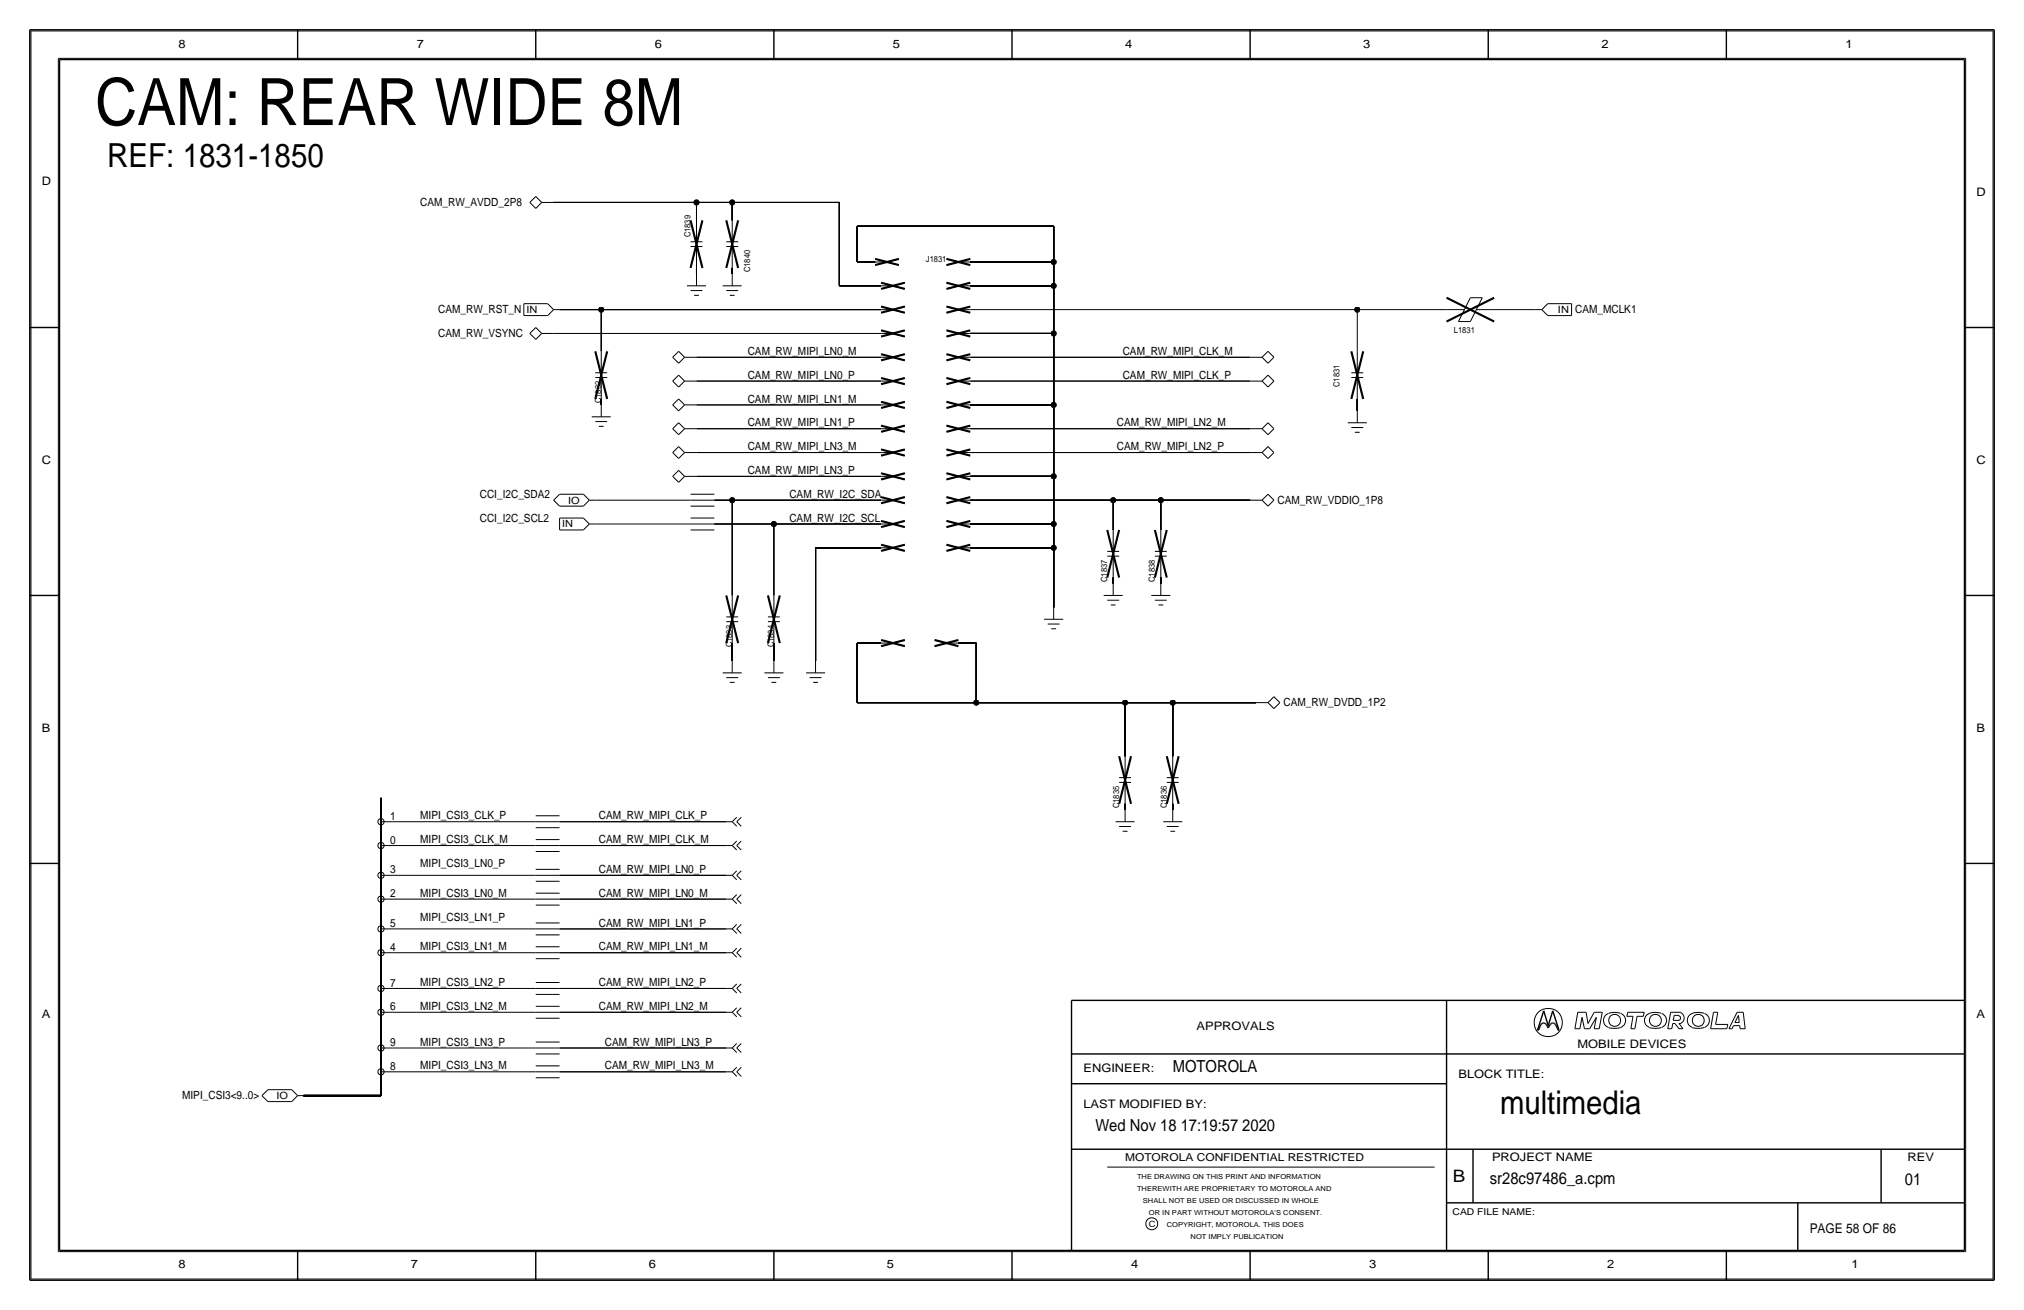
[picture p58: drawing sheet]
<svg xmlns="http://www.w3.org/2000/svg" width="432mm" height="279mm" viewBox="0 0 432 279" stroke-linecap="round" stroke-linejoin="round" font-family="sans-serif">
<defs><g id="words">
<text font-size="13.9" x="20.3" y="26.7">CAM: REAR WIDE 8M</text>
<text font-size="7.1" x="22.9" y="35.6">REF: 1831-1850</text>
<text font-size="7" x="320" y="237.5">multimedia</text>
<text font-size="3.7" x="310" y="252.1">B</text>
<g font-size="3.5">
<text x="250.2" y="228.6">MOTOROLA</text>
<text x="233.7" y="241.3">Wed Nov 18 17:19:57 2020</text>
<text x="317.9" y="252.6">sr28c97486_a.cpm</text>
<text x="406.4" y="252.7">01</text>
</g>
<text font-size="2.9" x="386.1" y="262.9">PAGE 58 OF 86</text>
<g font-size="2.5">
<text x="38.1" y="10.2">8</text>
<text x="88.9" y="10.2">7</text>
<text x="139.7" y="10.2">6</text>
<text x="190.5" y="10.2">5</text>
<text x="240" y="10.2">4</text>
<text x="290.8" y="10.2">3</text>
<text x="341.6" y="10.2">2</text>
<text x="393.7" y="10.2">1</text>
<text x="8.9" y="39.4">D</text>
<text x="421.6" y="41.9">D</text>
<text x="8.9" y="99.1">C</text>
<text x="421.6" y="99.1">C</text>
<text x="8.9" y="156.2">B</text>
<text x="421.6" y="156.2">B</text>
<text x="8.9" y="217.2">A</text>
<text x="255.3" y="219.7">APPROVALS</text>
<text x="421.6" y="217.2">A</text>
<text x="336.5" y="223.5">MOBILE DEVICES</text>
<text x="231.1" y="228.6">ENGINEER:</text>
<text x="311.1" y="229.9">BLOCK TITLE:</text>
<text x="231.1" y="236.2">LAST MODIFIED BY:</text>
<text x="318.3" y="247.5">PROJECT NAME</text>
<text x="407" y="247.6">REV</text>
<text x="38.1" y="270.5">8</text>
<text x="87.6" y="270.5">7</text>
<text x="138.4" y="270.5">6</text>
<text x="189.2" y="270.5">5</text>
<text x="241.3" y="270.5">4</text>
<text x="292.1" y="270.5">3</text>
<text x="342.9" y="270.5">2</text>
<text x="395" y="270.5">1</text>
</g>
<g font-size="2.4">
<text x="89.7" y="43.9">CAM_RW_AVDD_2P8</text>
<text x="93.5" y="71.9">CAM_RW_VSYNC</text>
<text x="93.5" y="66.8">CAM_RW_RST_N</text>
<text x="336" y="66.8">CAM_MCLK1</text>
<text x="159.5" y="75.7">CAM_RW_MIPI_LN0_M</text>
<text x="239.5" y="75.7">CAM_RW_MIPI_CLK_M</text>
<text x="159.5" y="80.8">CAM_RW_MIPI_LN0_P</text>
<text x="239.5" y="80.8">CAM_RW_MIPI_CLK_P</text>
<text x="159.5" y="85.8">CAM_RW_MIPI_LN1_M</text>
<text x="159.5" y="90.9">CAM_RW_MIPI_LN1_P</text>
<text x="238.3" y="90.9">CAM_RW_MIPI_LN2_M</text>
<text x="159.5" y="96">CAM_RW_MIPI_LN3_M</text>
<text x="159.5" y="101.1">CAM_RW_MIPI_LN3_P</text>
<text x="238.3" y="96">CAM_RW_MIPI_LN2_P</text>
<text x="102.4" y="106.2">CCI_I2C_SDA2</text>
<text x="168.4" y="106.2">CAM_RW_I2C_SDA</text>
<text x="272.5" y="107.4">CAM_RW_VDDIO_1P8</text>
<text x="102.4" y="111.2">CCI_I2C_SCL2</text>
<text x="168.4" y="111.2">CAM_RW_I2C_SCL</text>
<text x="273.8" y="150.6">CAM_RW_DVDD_1P2</text>
<text x="83.2" y="174.9">1</text>
<text x="83.2" y="179.9">0</text>
<text x="89.7" y="179.8">MIPI_CSI3_CLK_M</text>
<text x="89.7" y="174.7">MIPI_CSI3_CLK_P</text>
<text x="127.8" y="179.8">CAM_RW_MIPI_CLK_M</text>
<text x="127.8" y="174.7">CAM_RW_MIPI_CLK_P</text>
<text x="89.7" y="184.9">MIPI_CSI3_LN0_P</text>
<text x="83.2" y="186.3">3</text>
<text x="83.2" y="191.4">2</text>
<text x="89.7" y="191.3">MIPI_CSI3_LN0_M</text>
<text x="127.8" y="191.3">CAM_RW_MIPI_LN0_M</text>
<text x="127.8" y="186.2">CAM_RW_MIPI_LN0_P</text>
<text x="83.2" y="197.7">5</text>
<text x="89.7" y="196.3">MIPI_CSI3_LN1_P</text>
<text x="127.8" y="197.6">CAM_RW_MIPI_LN1_P</text>
<text x="83.2" y="202.8">4</text>
<text x="89.7" y="202.7">MIPI_CSI3_LN1_M</text>
<text x="127.8" y="202.7">CAM_RW_MIPI_LN1_M</text>
<text x="83.2" y="210.4">7</text>
<text x="83.2" y="215.5">6</text>
<text x="89.7" y="215.4">MIPI_CSI3_LN2_M</text>
<text x="89.7" y="210.3">MIPI_CSI3_LN2_P</text>
<text x="127.8" y="215.4">CAM_RW_MIPI_LN2_M</text>
<text x="127.8" y="210.3">CAM_RW_MIPI_LN2_P</text>
<text x="83.2" y="223.1">9</text>
<text x="89.7" y="223">MIPI_CSI3_LN3_P</text>
<text x="129" y="223">CAM_RW_MIPI_LN3_P</text>
<text x="83.2" y="228.2">8</text>
<text x="89.7" y="228.1">MIPI_CSI3_LN3_M</text>
<text x="129" y="228.1">CAM_RW_MIPI_LN3_M</text>
<text x="38.9" y="234.4">MIPI_CSI3&lt;9..0&gt;</text>
</g>
<text font-size="2.3" x="240" y="247.6">MOTOROLA CONFIDENTIAL RESTRICTED</text>
<g font-size="2.1">
<text x="112.3" y="66.8">IN</text>
<text x="332.4" y="66.8">IN</text>
<text x="121.2" y="107.4">IO</text>
<text x="119.9" y="112.5">IN</text>
<text x="59" y="234.4">IO</text>
</g>
<text font-size="2" x="309.9" y="259.1">CAD FILE NAME:</text>
<g font-size="1.8">
<text x="147.3" y="50.6" transform="rotate(-90 147.3 50.6)">C1839</text>
<text x="160" y="58.1" transform="rotate(-90 160 58.1)">C1840</text>
<text x="197.5" y="55.9">J1831</text>
<text x="310.2" y="71.1">L1831</text>
<text x="285.8" y="82.5" transform="rotate(-90 285.8 82.5)">C1831</text>
<text x="128.3" y="86" transform="rotate(-90 128.3 86)">C1832</text>
<text x="236.2" y="124.1" transform="rotate(-90 236.2 124.1)">C1837</text>
<text x="246.4" y="124.1" transform="rotate(-90 246.4 124.1)">C1838</text>
<text x="156.2" y="138.1" transform="rotate(-90 156.2 138.1)">C1833</text>
<text x="165.1" y="138.1" transform="rotate(-90 165.1 138.1)">C1834</text>
<text x="238.8" y="172.4" transform="rotate(-90 238.8 172.4)">C1835</text>
<text x="248.9" y="172.4" transform="rotate(-90 248.9 172.4)">C1836</text>
<text x="245.1" y="261.6">C</text>
</g>
<g font-size="1.5">
<text x="242.6" y="251.5">THE DRAWING ON THIS PRINT AND INFORMATION</text>
<text x="242.6" y="254">THEREWITH ARE PROPRIETARY TO MOTOROLA AND</text>
<text x="243.8" y="256.5">SHALL NOT BE USED OR DISCUSSED IN WHOLE</text>
<text x="245.1" y="259.1">OR IN PART WITHOUT MOTOROLA'S CONSENT.</text>
<text x="248.9" y="261.6">COPYRIGHT, MOTOROLA. THIS DOES</text>
<text x="254" y="264.2">NOT IMPLY PUBLICATION</text>
</g>
</g></defs>
<!-- layer: Nets -->
<g fill="none" stroke="#000" stroke-width=".21">
<path d="M118.1 43.2h30.5zM148.6 57.2v1.2zM148.6 43.2v3.8zM148.6 43.2h7.6zM156.2 57.2v1.2zM156.2 43.2v3.8zM156.2 43.2h22.9zM179.1 43.2v17.8zM182.9 48.3v7.6zM182.9 48.3h41.9zM182.9 55.9h3.8zM207 55.9h17.8z"/>
<path d="M224.8 48.3v7.6zM224.8 55.9v5.1zM118.1 71.1h69.9zM119.4 66h8.9zM128.3 66v8.9zM128.3 66h59.7zM148.6 76.2h39.4zM179.1 61h8.9zM207 61h17.8zM207 71.1h17.8zM207 66h82.6zM207 76.2h59.7z"/>
<path d="M224.8 61v10.1zM224.8 71.1v15.3zM289.6 66v8.9zM289.6 66h19zM318.8 66h8.9zM128.3 85.1v1.3zM148.6 81.3h39.4zM148.6 86.4h39.4zM148.6 96.5h39.4zM148.6 91.4h39.4zM207 86.4h17.8zM207 81.3h59.7z"/>
<path d="M207 91.4h59.7zM207 96.5h59.7zM224.8 86.4v15.2zM289.6 85.1v2.5zM127 106.7h20.3zM127 111.8h20.3zM148.6 101.6h39.4zM152.4 106.7h3.8zM152.4 111.8h12.7zM156.2 106.7v20.3zM156.2 106.7h31.8zM165.1 111.8v15.2z"/>
<path d="M165.1 111.8h22.9zM174 116.8v24.2zM174 116.8h14zM207 116.8h17.8zM207 111.8h17.8zM207 101.6h17.8zM207 106.7h30.5zM224.8 116.8v12.7zM224.8 111.8v5zM224.8 101.6v10.2zM237.5 106.7v6.3zM237.5 106.7h10.1z"/>
<path d="M247.6 106.7v6.3zM247.6 106.7h19.1zM156.2 137.2v3.8zM165.1 137.2v3.8zM182.9 137.2v12.7zM182.9 137.2h5.1zM204.5 137.2h3.8zM208.3 137.2v12.7zM237.5 123.2v1.3zM247.6 123.2v1.3zM182.9 149.9h25.4zM208.3 149.9h31.7z"/>
<path d="M240 149.9v11.4zM240 149.9h10.2zM250.2 149.9v11.4zM250.2 149.9h17.8zM83.8 175.3h30.5zM119.4 175.3h35.5zM240 171.5v1.2zM250.2 171.5v1.2zM83.8 180.3h30.5zM83.8 186.7h30.5zM83.8 191.8h30.5zM83.8 198.1h30.5z"/>
<path d="M119.4 186.7h35.5zM119.4 191.8h35.5zM119.4 198.1h35.5zM119.4 180.3h35.5zM83.8 215.9h30.5zM83.8 210.8h30.5zM83.8 203.2h30.5zM119.4 203.2h35.5zM119.4 215.9h35.5zM119.4 210.8h35.5zM83.8 228.6h30.5zM83.8 223.5h30.5z"/>
<path d="M119.4 228.6h35.5zM119.4 223.5h35.5z"/>
</g>
<path d="M81.3 170.2v5.1zM81.3 175.3v5zM81.3 180.3v6.4zM81.3 186.7v5.1zM81.3 191.8v6.3zM81.3 198.1v5.1zM81.3 215.9v7.6zM81.3 210.8v5.1zM81.3 203.2v7.6zM64.8 233.7h16.5zM81.3 228.6v5.1zM81.3 223.5v5.1z" fill="none" stroke="#000" stroke-width=".3"/>
<g fill="#000" stroke="#000" stroke-width=".21">
<circle cx="148.6" cy="43.2" r=".56"/>
<circle cx="156.2" cy="43.2" r=".56"/>
<circle cx="224.8" cy="55.9" r=".56"/>
<circle cx="128.3" cy="66" r=".56"/>
<circle cx="224.8" cy="61" r=".56"/>
<circle cx="224.8" cy="71.1" r=".56"/>
<circle cx="289.6" cy="66" r=".56"/>
<circle cx="224.8" cy="86.4" r=".56"/>
<circle cx="156.2" cy="106.7" r=".56"/>
<circle cx="165.1" cy="111.8" r=".56"/>
<circle cx="224.8" cy="101.6" r=".56"/>
<circle cx="224.8" cy="111.8" r=".56"/>
<circle cx="224.8" cy="116.8" r=".56"/>
<circle cx="237.5" cy="106.7" r=".56"/>
<circle cx="247.7" cy="106.7" r=".56"/>
<circle cx="208.3" cy="149.9" r=".56"/>
<circle cx="240" cy="149.9" r=".56"/>
<circle cx="250.2" cy="149.9" r=".56"/>
</g>
<!-- layer: Components -->
<g fill="none" stroke="#000" stroke-width=".21">
<path d="M113 43.2l1.3 1.2zM114.3 41.9l-1.3 1.3zM114.3 41.9l1.3 1.3zM115.6 43.2l-1.3 1.2zM115.6 43.2h2.5zM147.3 52.6h2.6zM147.3 51.6h2.6zM148.6 52.6v4.6zM148.6 47v4.6zM148.6 58.4v2.6zM154.9 51.6h2.6zM154.9 52.6h2.6z"/>
<path d="M156.2 52.6v4.6zM156.2 47v4.6zM156.2 58.4v2.6zM186.7 55.9h2.5zM189.2 55.9l2.6 .6zM189.2 55.9l2.6-.7zM201.9 56.5l2.6-.6zM201.9 55.2l2.6 .7zM204.5 55.9h2.5zM111.8 64.8h5zM111.8 64.8v2.5zM111.8 67.3h5z"/>
<path d="M113 71.1l1.3 1.3zM114.3 69.8l-1.3 1.3zM114.3 69.9l1.3 1.2zM115.6 71.1l-1.3 1.3zM115.6 71.1h2.5zM116.8 64.8l1.3 1.2zM118.1 66l-1.3 1.3zM118.1 66h1.3zM127 79.5h2.5zM128.3 74.9v4.6zM143.5 76.2l1.3 1.3zM144.8 74.9l-1.3 1.3z"/>
<path d="M144.8 74.9l1.2 1.3zM146 76.2l-1.2 1.3zM146.1 76.2h2.5zM146.6 61h4zM147.3 62h2.6zM148.1 63h1zM154.2 61h4zM154.9 62h2.6zM155.7 63h1zM188 76.2h2.5zM188 71.1h2.5zM188 66h2.5z"/>
<path d="M188 61h2.5zM190.5 76.2l2.5 .7zM190.5 76.2l2.5-.7zM190.5 71.1l2.5 .7zM190.5 71.1l2.5-.6zM190.5 66l2.5 .7zM190.5 66l2.5-.6zM190.5 61l2.5 .6zM190.5 61l2.5-.7zM201.9 76.9l2.6-.7zM201.9 75.5l2.6 .7zM201.9 71.8l2.6-.7z"/>
<path d="M201.9 70.5l2.6 .6zM201.9 66.7l2.6-.7zM201.9 65.4l2.6 .6zM201.9 61.6l2.6-.6zM201.9 60.3l2.6 .7zM204.5 76.2h2.5zM204.5 71.1h2.5zM204.5 66h2.5zM204.5 61h2.5zM266.7 76.2h2.5zM269.2 76.2l1.3 1.3zM269.2 76.2l1.3-1.3z"/>
<path d="M270.5 74.9l1.3 1.3zM271.8 76.2l-1.3 1.3zM288.3 79.5h2.5zM289.6 74.9v4.6zM308.6 66h3.8zM311.1 68.6h2.6zM313.7 63.5l-2.6 5.1zM313.7 63.5h2.5zM315 66h3.8zM316.2 63.5l-2.5 5.1zM327.7 66h1.2zM328.9 66l1.3 1.3z"/>
<path d="M328.9 66l1.3-1.2zM330.2 64.8h5.1zM330.2 67.3h5.1zM335.3 64.8v2.5zM126.2 88.9h4.1zM127 80.5h2.5zM127 89.9h2.5zM127.8 90.9h1zM128.3 80.5v4.6zM128.3 86.4v2.5zM143.5 96.5l1.3 1.3zM143.5 91.4l1.3 1.3z"/>
<path d="M143.5 86.4l1.3 1.2zM143.5 81.3l1.3 1.2zM144.8 95.2l-1.3 1.3zM144.8 90.2l-1.3 1.2zM144.8 85.1l-1.3 1.3zM144.8 80l-1.3 1.3zM144.8 95.3l1.2 1.2zM144.8 90.2l1.2 1.2zM144.8 85.1l1.2 1.3zM144.8 80l1.2 1.3zM146 96.5l-1.2 1.3zM146 91.4l-1.2 1.3z"/>
<path d="M146 86.4l-1.2 1.2zM146 81.3l-1.2 1.2zM146.1 96.5h2.5zM146.1 91.4h2.5zM146.1 86.4h2.5zM146.1 81.3h2.5zM188 96.5h2.5zM188 91.4h2.5zM188 86.4h2.5zM188 81.3h2.5zM190.5 96.5l2.5 .7zM190.5 96.5l2.5-.6z"/>
<path d="M190.5 91.4l2.5 .7zM190.5 91.4l2.5-.6zM190.5 86.4l2.5 .6zM190.5 86.4l2.5-.7zM190.5 81.3l2.5 .6zM190.5 81.3l2.5-.7zM201.9 97.2l2.6-.7zM201.9 95.9l2.6 .6zM201.9 92.1l2.6-.7zM201.9 90.8l2.6 .6zM201.9 87l2.6-.6zM201.9 85.7l2.6 .7z"/>
<path d="M201.9 81.9l2.6-.6zM201.9 80.6l2.6 .7zM204.5 96.5h2.5zM204.5 91.4h2.5zM204.5 86.4h2.5zM204.5 81.3h2.5zM266.7 81.3h2.5zM266.7 91.4h2.5zM266.7 96.5h2.5zM269.2 81.3l1.3 1.2zM269.2 81.3l1.3-1.3zM269.2 91.4l1.3 1.3z"/>
<path d="M269.2 91.4l1.3-1.2zM269.2 96.5l1.3 1.3zM269.2 96.5l1.3-1.2zM270.5 80l1.3 1.3zM270.5 90.2l1.3 1.2zM270.5 95.2l1.3 1.3zM271.8 81.3l-1.3 1.2zM271.8 91.4l-1.3 1.3zM271.8 96.5l-1.3 1.3zM287.5 90.2h4.1zM288.3 80.5h2.5zM288.3 91.2h2.5z"/>
<path d="M289.1 92.2h1zM289.6 87.6v2.6zM289.6 80.5v4.6zM118.1 106.7l1.3 1.2zM119.4 105.4l-1.3 1.3zM119.4 110.5h5.1zM119.4 110.5v2.5zM119.4 113h5.1zM119.4 107.9h5.1zM119.4 105.4h5.1zM124.5 105.4l1.2 1.3zM124.5 110.5l1.2 1.3z"/>
<path d="M125.7 106.7h1.3zM125.7 106.7l-1.2 1.2zM125.7 111.8l-1.2 1.2zM125.7 111.8h1.3zM143.5 101.6l1.3 1.3zM144.8 100.3l-1.3 1.3zM144.8 100.3l1.2 1.3zM146 101.6l-1.2 1.3zM146.1 101.6h2.5zM147.3 111.8h5.1zM147.3 110.5h5.1zM147.3 113h5.1z"/>
<path d="M147.3 106.7h5.1zM147.3 105.4h5.1zM147.3 107.9h5.1zM188 116.8h2.5zM188 111.8h2.5zM188 106.7h2.5zM188 101.6h2.5zM190.5 116.8l2.5 .7zM190.5 116.8l2.5-.6zM190.5 111.8l2.5 .6zM190.5 111.8l2.5-.7zM190.5 106.7l2.5 .6z"/>
<path d="M190.5 106.7l2.5-.7zM190.5 101.6l2.5 .7zM190.5 101.6l2.5-.7zM201.9 102.3l2.6-.7zM201.9 100.9l2.6 .7zM201.9 117.5l2.6-.7zM201.9 116.2l2.6 .6zM201.9 112.4l2.6-.6zM201.9 111.1l2.6 .7zM201.9 107.3l2.6-.6zM201.9 106l2.6 .7zM204.5 101.6h2.5z"/>
<path d="M204.5 116.8h2.5zM204.5 111.8h2.5zM204.5 106.7h2.5zM236.2 117.6h2.6zM236.2 118.6h2.6zM237.5 118.6v4.6zM237.5 113v4.6zM246.4 117.6h2.5zM246.4 118.6h2.5zM247.6 118.6v4.6zM247.6 113v4.6zM266.7 106.7h2.5z"/>
<path d="M269.2 106.7l1.3 1.2zM269.2 106.7l1.3-1.3zM270.5 105.4l1.3 1.3zM270.5 107.9l1.3-1.2zM154.9 131.6h2.6zM154.9 132.6h2.6zM156.2 132.6v4.6zM156.2 127v4.6zM163.8 131.6h2.6zM163.8 132.6h2.6zM165.1 132.6v4.6zM165.1 127v4.6z"/>
<path d="M188 137.2h2.5zM190.5 137.2l2.5 .6zM190.5 137.2l2.5-.7zM199.4 137.8l2.5-.6zM199.4 136.5l2.5 .7zM201.9 137.2h2.6zM222.8 132.1h4zM223.5 133.1h2.6zM224.3 134.1h1zM224.8 129.5v2.6zM235.5 127h4zM236.2 128h2.6z"/>
<path d="M237 129h1zM237.5 124.5v2.5zM245.6 127h4.1zM246.4 128h2.5zM247.1 129h1.1zM247.6 124.5v2.5zM154.2 143.5h4zM154.9 144.5h2.6zM155.7 145.5h1zM156.2 141v2.5zM163.1 143.5h4zM163.8 144.5h2.6z"/>
<path d="M164.6 145.5h1zM165.1 141v2.5zM172 143.5h4zM172.7 144.5h2.6zM173.5 145.5h1zM174 141v2.5zM268 149.9h2.5zM270.5 149.9l1.3 1.2zM270.5 149.9l1.3-1.3zM271.8 148.6l1.2 1.3zM273 149.9l-1.2 1.2zM81.3 175.3h2.5z"/>
<path d="M114.3 175.3h5.1zM114.3 174h5.1zM114.3 176.5h5.1zM114.3 179.1h5.1zM154.9 175.3h1.3zM156.2 175.3l1 .9zM157.2 175.3l.9 .9zM157.2 174.3l-1 1zM157.2 179.4l-1 .9zM158.1 174.3l-.9 1zM158.1 179.4l-.9 .9zM238 175.3h4.1z"/>
<path d="M238.8 165.9h2.5zM238.8 166.9h2.5zM238.8 176.3h2.5zM239.5 177.3h1zM240 166.9v4.5zM240 161.3v4.6zM240 172.7v2.6zM248.2 175.3h4zM248.9 165.9h2.6zM248.9 166.9h2.6zM248.9 176.3h2.6zM249.7 177.3h1z"/>
<path d="M250.2 166.9v4.5zM250.2 161.3v4.6zM250.2 172.7v2.6zM81.3 180.3h2.5zM81.3 186.7h2.5zM81.3 191.8h2.5zM81.3 198.1h2.5zM114.3 180.3h5.1zM114.3 181.6h5.1zM114.3 186.7h5.1zM114.3 185.4h5.1zM114.3 188h5.1z"/>
<path d="M114.3 191.8h5.1zM114.3 190.5h5.1zM114.3 193h5.1zM114.3 198.1h5.1zM114.3 196.8h5.1zM114.3 199.4h5.1zM154.9 180.3h1.3zM154.9 186.7h1.3zM154.9 191.8h1.3zM154.9 198.1h1.3zM156.2 180.3l1 1zM156.2 186.7l1 1z"/>
<path d="M156.2 191.8l1 .9zM156.2 198.1l1 1zM157.2 180.3l.9 1zM157.2 186.7l.9 1zM157.2 185.7l-1 1zM157.2 191.8l.9 .9zM157.2 190.8l-1 1zM157.2 198.1l.9 1zM157.2 197.2l-1 .9zM158.1 185.7l-.9 1zM158.1 190.8l-.9 1zM158.1 197.2l-.9 .9z"/>
<path d="M81.3 203.2h2.5zM81.3 210.8h2.5zM81.3 215.9h2.5zM114.3 203.2h5.1zM114.3 201.9h5.1zM114.3 204.5h5.1zM114.3 210.8h5.1zM114.3 209.5h5.1zM114.3 212.1h5.1zM114.3 215.9h5.1zM114.3 214.6h5.1zM114.3 217.2h5.1z"/>
<path d="M154.9 203.2h1.3zM154.9 210.8h1.3zM154.9 215.9h1.3zM156.2 203.2l1 1zM156.2 210.8l1 1zM156.2 215.9l1 1zM157.2 203.2l.9 1zM157.2 202.2l-1 1zM157.2 210.8l.9 1zM157.2 209.9l-1 .9zM157.2 215.9l.9 1zM157.2 214.9l-1 1z"/>
<path d="M158.1 202.2l-.9 1zM158.1 209.9l-.9 .9zM158.1 214.9l-.9 1zM55.9 233.7l1.2 1.2zM57.1 232.4l-1.2 1.3zM57.2 234.9h5zM57.2 232.4h5zM62.2 232.4l1.3 1.3zM63.5 233.7h1.3zM63.5 233.7l-1.3 1.2zM81.3 223.5h2.5zM81.3 228.6h2.5z"/>
<path d="M114.3 223.5h5.1zM114.3 222.2h5.1zM114.3 224.8h5.1zM114.3 228.6h5.1zM114.3 227.3h5.1zM114.3 229.9h5.1zM154.9 223.5h1.3zM154.9 228.6h1.3zM156.2 223.5l1 1zM156.2 228.6l1 1zM157.2 223.5l.9 1zM157.2 222.6l-1 .9z"/>
<path d="M157.2 228.6l.9 1zM157.2 227.6l-1 1zM158.1 222.6l-.9 .9zM158.1 227.6l-.9 1z"/>
<circle cx="81.3" cy="175.3" r=".66"/>
<circle cx="81.3" cy="198.1" r=".66"/>
<circle cx="81.3" cy="180.3" r=".66"/>
<circle cx="81.3" cy="186.7" r=".66"/>
<circle cx="81.3" cy="191.8" r=".66"/>
<circle cx="81.3" cy="203.2" r=".66"/>
<circle cx="81.3" cy="215.9" r=".66"/>
<circle cx="81.3" cy="210.8" r=".66"/>
<circle cx="81.3" cy="223.5" r=".66"/>
<circle cx="81.3" cy="228.6" r=".66"/>
</g>
<g fill="none" stroke="#000" stroke-width=".45">
<path d="M147.3 47l2.6 10.1zM149.9 47l-2.6 10.2zM154.9 47l2.6 10.1zM157.5 47l-2.6 10.2zM186.7 56.5l5.1-1.3zM186.7 55.2l5.1 1.3zM201.9 56.5l5.1-1.3zM201.9 55.2l5.1 1.3zM127 74.9l2.5 10.2zM129.5 74.9l-2.5 10.2zM188 76.9l5-1.4zM188 75.5l5 1.4z"/>
<path d="M188 71.8l5-1.3zM188 70.5l5 1.3zM188 66.7l5-1.3zM188 65.4l5 1.3zM188 61.6l5-1.3zM188 60.3l5 1.3zM201.9 76.9l5.1-1.4zM201.9 75.5l5.1 1.4zM201.9 71.8l5.1-1.3zM201.9 70.5l5.1 1.3zM201.9 66.7l5.1-1.3zM201.9 65.4l5.1 1.3z"/>
<path d="M201.9 61.6l5.1-1.3zM201.9 60.3l5.1 1.3zM288.3 74.9l2.5 10.2zM290.8 74.9l-2.5 10.2zM308.6 68.6l10.2-5.1zM308.6 63.5l10.2 5.1zM188 97.2l5-1.3zM188 95.9l5 1.3zM188 92.1l5-1.3zM188 90.8l5 1.3zM188 87l5-1.3zM188 85.7l5 1.3z"/>
<path d="M188 81.9l5-1.3zM188 80.6l5 1.3zM201.9 97.2l5.1-1.3zM201.9 95.9l5.1 1.3zM201.9 92.1l5.1-1.3zM201.9 90.8l5.1 1.3zM201.9 87l5.1-1.3zM201.9 85.7l5.1 1.3zM201.9 81.9l5.1-1.3zM201.9 80.6l5.1 1.3zM188 117.5l5-1.3zM188 116.2l5 1.3z"/>
<path d="M188 112.4l5-1.3zM188 111.1l5 1.3zM188 107.3l5-1.3zM188 106l5 1.3zM188 102.3l5-1.4zM188 100.9l5 1.4zM201.9 102.3l5.1-1.4zM201.9 100.9l5.1 1.4zM201.9 117.5l5.1-1.3zM201.9 116.2l5.1 1.3zM201.9 112.4l5.1-1.3zM201.9 111.1l5.1 1.3z"/>
<path d="M201.9 107.3l5.1-1.3zM201.9 106l5.1 1.3zM236.2 113l2.6 10.2zM238.8 113l-2.6 10.2zM246.4 113l2.5 10.2zM248.9 113l-2.5 10.2zM154.9 127l2.6 10.2zM157.5 127l-2.6 10.2zM163.8 127l2.6 10.2zM166.4 127l-2.6 10.2zM188 137.8l5-1.3zM188 136.5l5 1.3z"/>
<path d="M199.4 137.8l5.1-1.3zM199.4 136.5l5.1 1.3zM238.8 161.3l2.5 10.1zM241.3 161.3l-2.5 10.1zM248.9 161.3l2.6 10.1zM251.5 161.3l-2.6 10.1z"/>
</g>
<!-- layer: Page Border and Title Block -->
<g fill="none" stroke="#000" stroke-width=".3">
<path d="M6.3 6.4v266.7zM6.4 6.4h419zM12.7 12.7h406.4zM12.7 12.7v254zM63.5 6.4v6.3zM114.3 6.4v6.3zM165.1 6.4v6.3zM215.9 6.3v6.4zM266.7 6.4v6.3zM317.5 6.4v6.3zM368.3 6.4v6.3zM419.1 12.7v254z"/>
<path d="M425.4 6.4v266.7zM6.3 69.8h6.4zM419.1 69.8h6.3zM6.3 127h6.4zM419.1 127h6.3zM6.3 184.1h6.4zM419.1 184.1h6.3zM228.6 213.4v53.3zM228.6 213.4h190.5zM308.6 213.4v53.3zM328 219.7h.2zM328.4 219.4l-.2 .3z"/>
<path d="M328.6 218.8l-.2 .6zM328.8 218.5l-.2 .3zM329 218.3l.2-.1zM329 218.3l-.2 .2zM329.2 218.2h.2zM329.3 215.6l-1.3 4.1zM329.3 215.6l1 3.1zM329.4 218.2l.2 .1zM329.6 218.3l.3 .2zM329.9 218.5l.2 .3zM330.1 218.8l.2 .5zM330.5 218.8l-.2 .5z"/>
<path d="M330.8 218.5l-.3 .3zM331 218.3l.2-.1zM331 218.3l-.2 .2zM331.2 218.2h.2zM331.3 215.6l1.3 4.1zM331.3 215.6l-1 3.1zM331.4 218.2l.2 .1zM331.6 218.3l.2 .2zM331.8 218.5l.2 .3zM332 218.8l.3 .6zM332.3 219.4l.1 .3zM332.4 219.7h.2z"/>
<path d="M228.6 231.1h80zM228.6 224.8h190.5zM228.6 245.1h190.5zM308.6 256.5h110.5zM314.2 245.1v11.4zM383.5 256.5v10.2zM401.3 245.1v11.4zM6.4 273h419zM12.7 266.7h406.4zM63.5 266.7v6.4zM114.3 266.7v6.4zM165.1 266.7v6.4z"/>
<path d="M215.9 266.7v6.3zM266.7 266.7v6.4zM317.5 266.7v6.4zM368.3 266.7v6.4z"/>
</g>
<g fill="none" stroke="#000" stroke-width=".21">
<path d="M6.6 6.6h418.6zM6.6 6.6v266.2zM12.4 12.4v254.6zM12.4 12.4h407zM419.4 12.4v254.6zM425.2 6.6v266.2zM336 219.4h1.1zM336.6 215.9h1.8zM336.6 215.9l-.6 3.5zM337.5 217l-.4 2.4zM337.5 217l.5 2.4zM338 219.4h1.1z"/>
<path d="M338.4 215.9l.4 2.4zM340.1 215.9l-1.3 2.4zM340.1 219.4h1.1zM340.1 215.9h1.7zM340.6 217l-.5 2.4zM340.6 217l-1.5 2.4zM341.8 215.9l-.6 3.5zM343.1 216.2a1.6 1.6 0 0 0-1 1.5 1.6 1.6 0 0 0 1.1 1.4M345.7 216.1h-.2a4 4 0 0 0-2.3 .1M345.7 219.2l-1.4 .1-1.1-.1M345.7 216.2a1.59 1.59 0 0 1 1.1 1.5 1.59 1.59 0 0 1-1.1 1.5M347.1 216.8h1.3z"/>
<path d="M347.3 215.9h3.5zM347.3 215.9l-.2 .9zM347.9 219.4h.9zM348.4 216.8l-.5 2.6zM349.2 216.8l-.4 2.6zM349.2 216.8h1.4zM350.8 215.9l-.2 .9zM354.4 216.1a3.1 3.1 0 0 0-3.3 .7 1.62 1.62 0 0 0 .8 2.3M354.4 219.2l-1.4 .1-1.1-.1M354.5 216.2a1.59 1.59 0 0 1 1 1.5 1.59 1.59 0 0 1-1 1.5M355.8 219.4h.9zM356.4 215.9h2.2z"/>
<path d="M356.4 215.9l-.6 3.5zM356.9 218.3l-.2 1.1zM356.9 218.3h.4zM357 217.6h1.2zM357.2 216.6l-.2 1zM357.2 216.6h1zM357.3 218.3l.9 1.1zM358.1 216.7a.5 .5 0 0 1 .4 .4 .5 .5 0 0 1-.4 .5M358.2 219.4h.9zM358.2 218.3l.9 1.1zM358.2 218.3h.4zM358.5 216a1.24 1.24 0 0 1 .8 1.1 1.24 1.24 0 0 1-.8 1.2"/>
<path d="M363.5 216.1a3.1 3.1 0 0 0-3.3 .7 1.62 1.62 0 0 0 .8 2.3M363.6 219.2l-1.4 .1-1.2-.1M363.6 216.2a1.59 1.59 0 0 1 1.1 1.5 1.59 1.59 0 0 1-1.1 1.5M364.9 219.4h3.5zM365.6 215.9l-.7 3.5zM365.6 215.9h.9zM366 218.5h2.6zM366.5 215.9l-.5 2.6zM368.6 218.5l-.2 .9zM368.9 219.4h.6zM369.8 218.7l-.3 .7zM369.8 218.7h1.3z"/>
<path d="M370.1 218.1h.9zM370.6 215.9l-1.7 3.5zM370.6 215.9h1.3zM370.9 216.6l-.8 1.5zM370.9 216.6l.1 1.5zM371.1 218.7l.1 .7zM371.2 219.4h1.1zM371.9 215.9l.4 3.5zM236.2 248.9h69.9zM6.6 272.8h418.6zM12.4 267h407z"/>
<circle cx="330.3" cy="218.1" r="3"/>
<circle cx="344.5" cy="217.6" r="1.28"/>
<circle cx="353.2" cy="217.6" r="1.28"/>
<circle cx="362.3" cy="217.6" r="1.28"/>
<circle cx="245.7" cy="261" r="1.28"/>
</g>
<use href="#words"/>
</svg>
